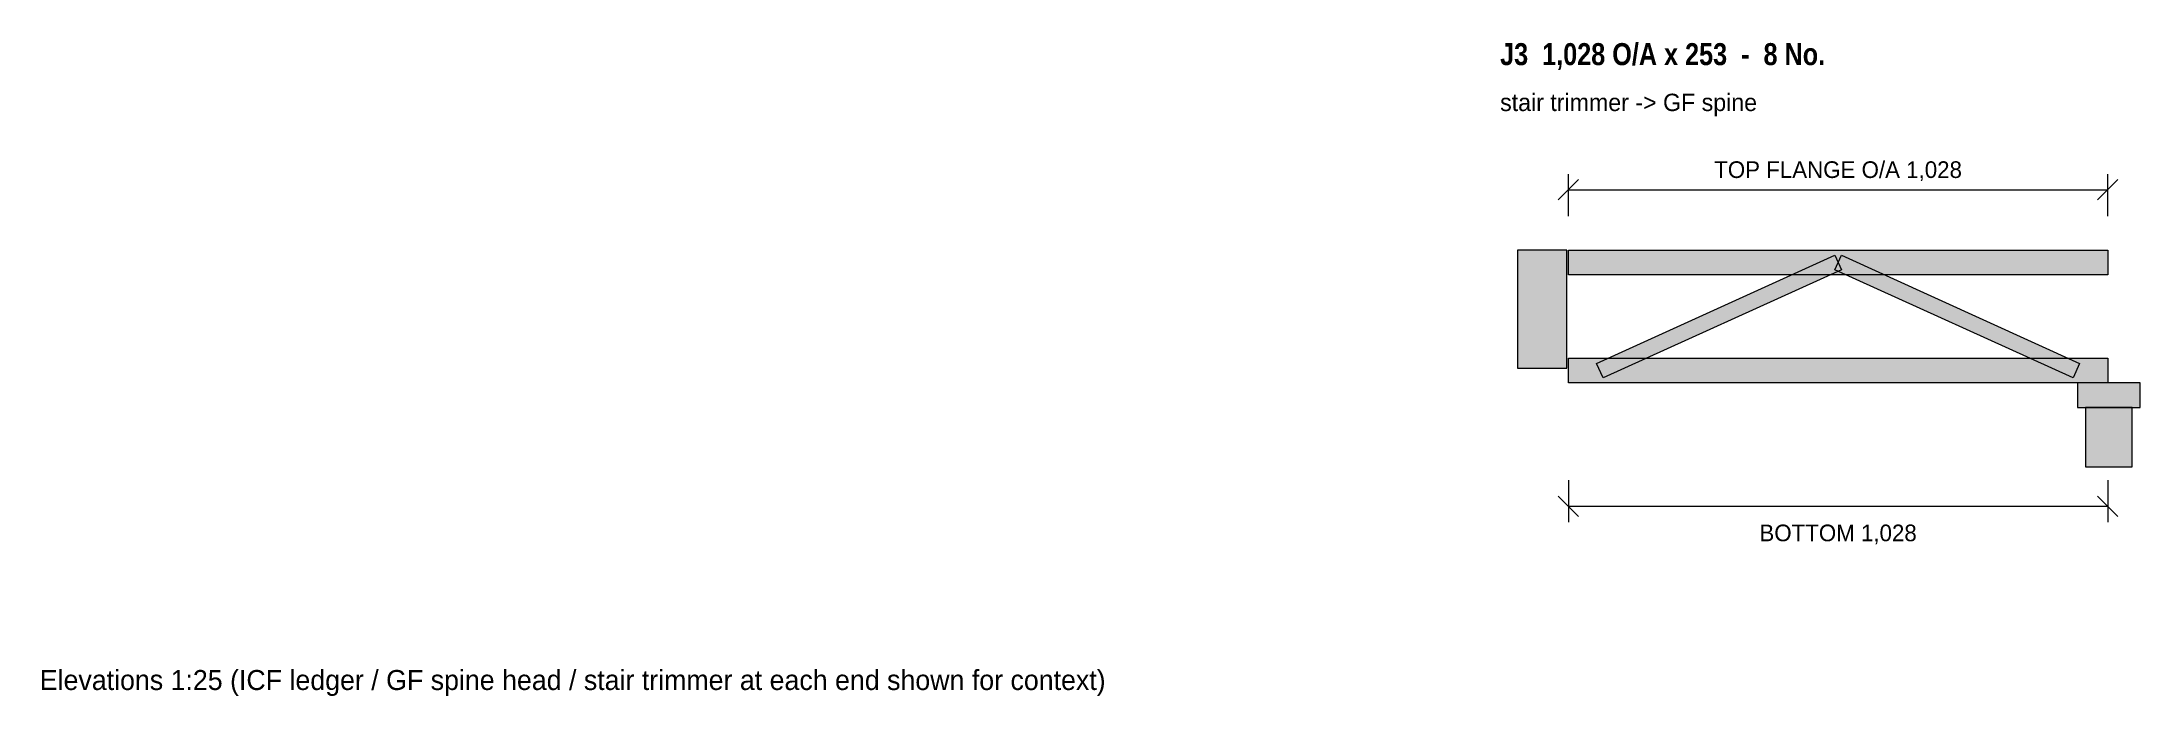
# Model space of a CAD drawing. Header units: millimetres. Extents: x -1455 to 2542, y 1729 to 2975.
import ezdxf
from ezdxf.enums import TextEntityAlignment as Align

# ---------------------------------------------------------------- set-up
doc = ezdxf.new("R2010")
doc.units = ezdxf.units.MM
for name, color, linetype in [('FILL-LIGHT', 7, 'Continuous'), ('FILL-MASONRY_FILL', 7, 'Continuous'), ('FILL-TIMBER', 7, 'Continuous'), ('LINE-C_595966', 7, 'Continuous'), ('LINE-C_6B451A', 7, 'Continuous'), ('LINE-C_735940', 7, 'Continuous'), ('LINE-C_B27326', 7, 'Continuous'), ('LINE-INK', 7, 'Continuous'), ('TEXT-INK', 7, 'Continuous'), ('TEXT-STEEL_GREY', 7, 'Continuous'), ('TEXT-TLS_BLUE', 7, 'Continuous')]:
    doc.layers.add(name, color=color, linetype=linetype)
doc.styles.add('OpenSansCondensed-Bold', font='OpenSansCondensed-Bold.ttf')

msp = doc.modelspace()

# ---------------------------------------------------------------- hatches: boundary and pattern name
at = {"layer": 'FILL-LIGHT', "true_color": 0xccd1db}
h = msp.add_hatch(color=256, dxfattribs=at)
h.dxf.hatch_style = 1
h.paths.add_polyline_path([(1519.2, 2334.8), (1506.8, 2362.2), (1960.5, 2568.2), (1973, 2540.8)])
h = msp.add_hatch(color=256, dxfattribs=at)
h.dxf.hatch_style = 1
h.paths.add_polyline_path([(2414.3, 2334.8), (1960.5, 2540.8), (1973, 2568.2), (2426.7, 2362.2)])
at = {"layer": 'FILL-MASONRY_FILL', "true_color": 0xf7f0e0}
h = msp.add_hatch(color=256, dxfattribs=at)
h.dxf.hatch_style = 1
h.paths.add_polyline_path([(2527, 2165), (2527, 2278), (2438, 2278), (2438, 2165)])
at = {"layer": 'FILL-TIMBER', "true_color": 0xedcc99}
h = msp.add_hatch(color=256, dxfattribs=at)
h.dxf.hatch_style = 1
h.paths.add_polyline_path([(1450, 2353), (1450, 2578), (1356, 2578), (1356, 2353)])
at = {"layer": 'FILL-TIMBER', "true_color": 0xeddbb8}
h = msp.add_hatch(color=256, dxfattribs=at)
h.dxf.hatch_style = 1
h.paths.add_polyline_path([(1453, 2531), (1453, 2578), (2480.5, 2578), (2480.5, 2531)])
h = msp.add_hatch(color=256, dxfattribs=at)
h.dxf.hatch_style = 1
h.paths.add_polyline_path([(1453, 2325), (1453, 2372), (2480.5, 2372), (2480.5, 2325)])
at = {"layer": 'FILL-TIMBER', "true_color": 0xe6dbcc}
h = msp.add_hatch(color=256, dxfattribs=at)
h.dxf.hatch_style = 1
h.paths.add_polyline_path([(2542, 2278), (2542, 2325), (2423, 2325), (2423, 2278)])

# ---------------------------------------------------------------- linework, layer by layer
at = {"layer": 'LINE-C_595966', "lineweight": 5}
for points in [[(1519.2, 2334.8), (1506.8, 2362.2), (1960.5, 2568.2), (1973, 2540.8)], [(2414.3, 2334.8), (1960.5, 2540.8), (1973, 2568.2), (2426.7, 2362.2)]]:
    msp.add_lwpolyline(points, close=True, dxfattribs=at)
at = {"layer": 'LINE-C_6B451A', "lineweight": 5}
for points in [[(1453, 2531), (1453, 2578), (2480.5, 2578), (2480.5, 2531)], [(1453, 2325), (1453, 2372), (2480.5, 2372), (2480.5, 2325)]]:
    msp.add_lwpolyline(points, close=True, dxfattribs=at)
at = {"layer": 'LINE-C_735940', "lineweight": 5}
for points in [[(2542, 2278), (2542, 2325), (2423, 2325), (2423, 2278)], [(2527, 2165), (2527, 2278), (2438, 2278), (2438, 2165)]]:
    msp.add_lwpolyline(points, close=True, dxfattribs=at)
at = {"layer": 'LINE-C_B27326', "lineweight": 5}
msp.add_lwpolyline([(1450, 2353), (1450, 2578), (1356, 2578), (1356, 2353)], close=True, dxfattribs=at)
at = {"layer": 'LINE-INK', "lineweight": 5}
for p, q in [((1453, 2643), (1453, 2723)), ((2480.5, 2643), (2480.5, 2723)), ((1433.6, 2673.6), (1472.4, 2712.4)), ((1453, 2693), (2480.5, 2693)), ((2461.1, 2673.6), (2499.9, 2712.4)), ((1453, 2140), (1453, 2060)), ((2480.5, 2140), (2480.5, 2060)), ((1433.6, 2109.4), (1472.4, 2070.6)), ((1453, 2090), (2480.5, 2090)), ((2461.1, 2109.4), (2499.9, 2070.6))]:
    msp.add_line(p, q, dxfattribs=at)

# ---------------------------------------------------------------- texts
at = {"layer": 'TEXT-INK'}
for s, p in [('TOP FLANGE O/A 1,028', (1966.8, 2715.5)), ('BOTTOM 1,028', (1966.8, 2023.4))]:
    msp.add_text(s, height=31.75, dxfattribs=at).set_placement(p, align=Align.CENTER)
at = {"layer": 'TEXT-STEEL_GREY'}
for s, height, p in [('stair trimmer -> GF spine', 33.02, (1323, 2843)), ('Elevations 1:25 (ICF ledger / GF spine head / stair trimmer at each end shown for context)', 38.1, (-1458.9, 1740))]:
    msp.add_text(s, height=height, dxfattribs=at).set_placement(p)
at = {"layer": 'TEXT-TLS_BLUE', "style": 'OpenSansCondensed-Bold'}
msp.add_text('J3  1,028 O/A x 253  -  8 No.', height=41.91, dxfattribs=at).set_placement((1323, 2930.5))

doc.saveas('drawing.dxf')
